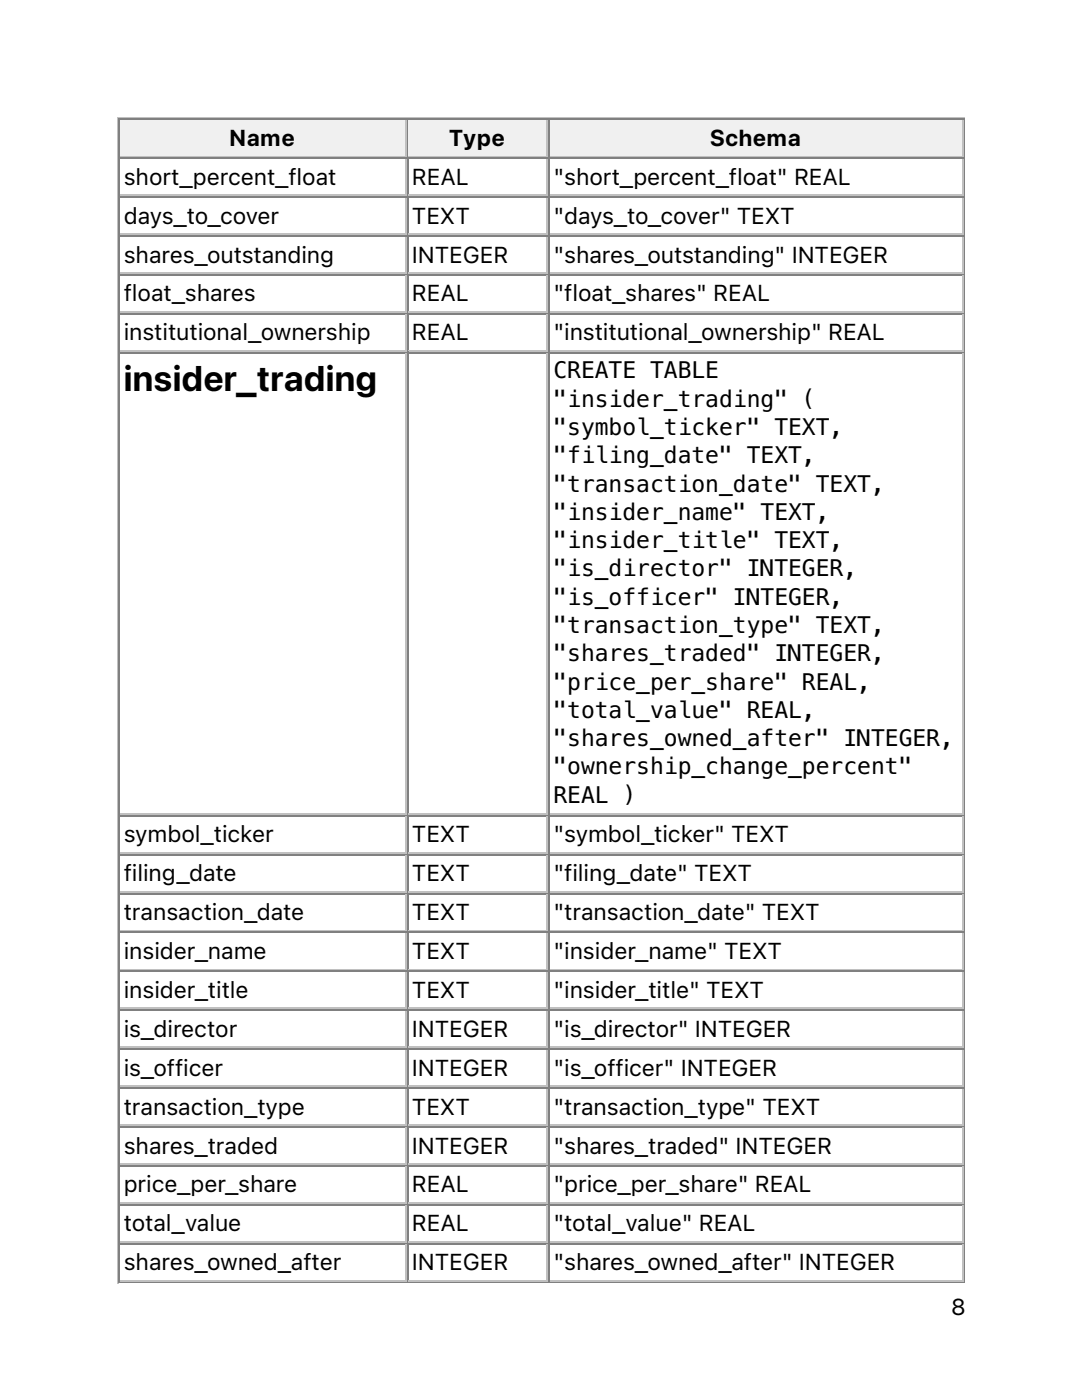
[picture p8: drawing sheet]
<svg xmlns="http://www.w3.org/2000/svg" width="216mm" height="279mm" viewBox="0 0 216 279" stroke-linecap="round" stroke-linejoin="round" font-family="sans-serif">
<defs><g id="words">
<text font-size="7.1" x="24.7" y="78.1">insider_trading</text>
<g font-size="4.6">
<text x="45.8" y="29.1">Name</text>
<text x="89.6" y="29.1">Type</text>
<text x="141.7" y="29.1">Schema</text>
<text x="24.7" y="36.9">short_percent_float</text>
<text x="82.2" y="36.9">REAL</text>
<text x="110.4" y="36.9">&quot;short_percent_float&quot; REAL</text>
<text x="24.7" y="44.6">days_to_cover</text>
<text x="82.2" y="44.6">TEXT</text>
<text x="110.4" y="44.6">&quot;days_to_cover&quot; TEXT</text>
<text x="24.7" y="52.4">shares_outstanding</text>
<text x="82.2" y="52.4">INTEGER</text>
<text x="110.4" y="52.4">&quot;shares_outstanding&quot; INTEGER</text>
<text x="24.7" y="60.2">float_shares</text>
<text x="82.2" y="60.2">REAL</text>
<text x="110.4" y="60.2">&quot;float_shares&quot; REAL</text>
<text x="24.7" y="67.9">institutional_ownership</text>
<text x="82.2" y="67.9">REAL</text>
<text x="110.4" y="67.9">&quot;institutional_ownership&quot; REAL</text>
<text x="110.4" y="75.5">CREATE TABLE</text>
<text x="110.4" y="81.2">&quot;insider_trading&quot; (</text>
<text x="110.4" y="86.8">&quot;symbol_ticker&quot; TEXT,</text>
<text x="110.4" y="92.4">&quot;filing_date&quot; TEXT,</text>
<text x="110.4" y="98.1">&quot;transaction_date&quot; TEXT,</text>
<text x="110.4" y="103.7">&quot;insider_name&quot; TEXT,</text>
<text x="110.4" y="109.4">&quot;insider_title&quot; TEXT,</text>
<text x="110.4" y="115">&quot;is_director&quot; INTEGER,</text>
<text x="110.4" y="120.7">&quot;is_officer&quot; INTEGER,</text>
<text x="110.4" y="126.3">&quot;transaction_type&quot; TEXT,</text>
<text x="110.4" y="132">&quot;shares_traded&quot; INTEGER,</text>
<text x="110.4" y="137.6">&quot;price_per_share&quot; REAL,</text>
<text x="110.4" y="143.2">&quot;total_value&quot; REAL,</text>
<text x="110.4" y="148.9">&quot;shares_owned_after&quot; INTEGER,</text>
<text x="110.4" y="154.5">&quot;ownership_change_percent&quot;</text>
<text x="110.4" y="160.2">REAL )</text>
<text x="24.7" y="168.1">symbol_ticker</text>
<text x="82.2" y="168.1">TEXT</text>
<text x="110.4" y="168.1">&quot;symbol_ticker&quot; TEXT</text>
<text x="24.7" y="175.9">filing_date</text>
<text x="82.2" y="175.9">TEXT</text>
<text x="110.4" y="175.9">&quot;filing_date&quot; TEXT</text>
<text x="24.7" y="183.6">transaction_date</text>
<text x="82.2" y="183.6">TEXT</text>
<text x="110.4" y="183.6">&quot;transaction_date&quot; TEXT</text>
<text x="24.7" y="191.4">insider_name</text>
<text x="82.2" y="191.4">TEXT</text>
<text x="110.4" y="191.4">&quot;insider_name&quot; TEXT</text>
<text x="24.7" y="199.2">insider_title</text>
<text x="82.2" y="199.2">TEXT</text>
<text x="110.4" y="199.2">&quot;insider_title&quot; TEXT</text>
<text x="24.7" y="206.9">is_director</text>
<text x="82.2" y="206.9">INTEGER</text>
<text x="110.4" y="206.9">&quot;is_director&quot; INTEGER</text>
<text x="24.7" y="214.7">is_officer</text>
<text x="82.2" y="214.7">INTEGER</text>
<text x="110.4" y="214.7">&quot;is_officer&quot; INTEGER</text>
<text x="24.7" y="222.4">transaction_type</text>
<text x="82.2" y="222.4">TEXT</text>
<text x="110.4" y="222.4">&quot;transaction_type&quot; TEXT</text>
<text x="24.7" y="230.2">shares_traded</text>
<text x="82.2" y="230.2">INTEGER</text>
<text x="110.4" y="230.2">&quot;shares_traded&quot; INTEGER</text>
<text x="24.7" y="238">price_per_share</text>
<text x="82.2" y="238">REAL</text>
<text x="110.4" y="238">&quot;price_per_share&quot; REAL</text>
<text x="24.7" y="245.7">total_value</text>
<text x="82.2" y="245.7">REAL</text>
<text x="110.4" y="245.7">&quot;total_value&quot; REAL</text>
<text x="24.7" y="253.5">shares_owned_after</text>
<text x="82.2" y="253.5">INTEGER</text>
<text x="110.4" y="253.5">&quot;shares_owned_after&quot; INTEGER</text>
<text x="189.8" y="262.5">8</text>
</g>
</g></defs>
<path d="M23.5 23.3v232.8M23.6 23.5h169M24 31.2h57.1M81 24v7" fill="none" stroke="#c0c0c0" stroke-width=".35"/>
<path d="M23.8 23.6v7.8M24 23.8h57.1M192.4 23.6v232.2M23.6 255.9h169" fill="none" stroke="#808080" stroke-width=".35"/>
<g fill="#f0f0f0">
<path d="M24 24h56.8v7h-56.8z"/>
<path d="M45.5 24.7h13.8v5.6h-13.8z"/>
</g>
<path d="M81.3 23.6v7.8M81.5 23.8h27.9" fill="none" stroke="#808080" stroke-width=".35"/>
<path d="M81.5 31.2h27.9M109.2 24v7" fill="none" stroke="#c0c0c0" stroke-width=".35"/>
<g fill="#f0f0f0">
<path d="M81.5 24h27.5v7h-27.5z"/>
<path d="M89.6 24.7h11.3v5.6h-11.3z"/>
</g>
<path d="M109.5 23.6v7.8M109.7 23.8h82.6" fill="none" stroke="#808080" stroke-width=".35"/>
<path d="M109.7 31.2h82.6M192.1 24v7" fill="none" stroke="#c0c0c0" stroke-width=".35"/>
<g fill="#f0f0f0">
<path d="M109.7 24h82.2v7h-82.2z"/>
<path d="M141.5 24.7h18.7v5.6h-18.7z"/>
</g>
<g fill="none" stroke="#808080" stroke-width=".35">
<path d="M23.8 31.4v224.4M24 31.6h57.1M24 39.3h57.1M81.3 31.4v224.4M81.5 31.6h27.9M81.5 39.3h27.9M109.5 31.4v224.4M109.7 31.6h82.6M109.7 39.3h82.6M24 47.1h57.1M24 54.9h57.1M81.5 47.1h27.9"/>
<path d="M81.5 54.9h27.9M109.7 47.1h82.6M109.7 54.9h82.6M24 62.6h57.1M24 70.4h57.1M81.5 62.6h27.9M81.5 70.4h27.9M109.7 62.6h82.6M109.7 70.4h82.6M24 162.8h57.1M24 170.6h57.1M24 178.3h57.1"/>
<path d="M81.5 162.8h27.9M81.5 170.6h27.9M81.5 178.3h27.9M109.7 162.8h82.6M109.7 170.6h82.6M109.7 178.3h82.6M24 186.1h57.1M24 193.9h57.1M81.5 186.1h27.9M81.5 193.9h27.9M109.7 186.1h82.6M109.7 193.9h82.6"/>
<path d="M24 201.6h57.1M24 209.4h57.1M24 217.1h57.1M81.5 201.6h27.9M81.5 209.4h27.9M81.5 217.1h27.9M109.7 201.6h82.6M109.7 209.4h82.6M109.7 217.1h82.6M24 224.9h57.1M24 232.7h57.1M81.5 224.9h27.9"/>
<path d="M81.5 232.7h27.9M109.7 224.9h82.6M109.7 232.7h82.6M24 240.4h57.1M24 248.2h57.1M81.5 240.4h27.9M81.5 248.2h27.9M109.7 240.4h82.6M109.7 248.2h82.6"/>
</g>
<g fill="none" stroke="#c0c0c0" stroke-width=".35">
<path d="M24 39h57.1M81 31.8v7M81 39.5v7.1M81.5 39h27.9M109.2 31.8v7M109.2 39.5v7.1M109.7 39h82.6M192.1 31.8v7M192.1 39.5v7.1M24 46.7h57.1M24 54.5h57.1M81 47.3v7"/>
<path d="M81 55v7.1M81.5 46.7h27.9M81.5 54.5h27.9M109.2 47.3v7M109.2 55v7.1M109.7 46.7h82.6M109.7 54.5h82.6M192.1 47.3v7M192.1 55v7.1M24 62.3h57.1M24 70h57.1M81 62.8v7"/>
<path d="M81 70.6v91.7M81.5 62.3h27.9M81.5 70h27.9M109.2 62.8v7M109.2 70.6v91.7M109.7 62.3h82.6M109.7 70h82.6M192.1 62.8v7M192.1 70.6v91.7M24 162.5h57.1M24 170.2h57.1M24 178h57.1"/>
<path d="M81 163v7M81 170.7v7.1M81 178.5v7.1M81.5 162.5h27.9M81.5 170.2h27.9M81.5 178h27.9M109.2 163v7M109.2 170.7v7.1M109.2 178.5v7.1M109.7 162.5h82.6M109.7 170.2h82.6M109.7 178h82.6"/>
<path d="M192.1 163v7M192.1 170.7v7.1M192.1 178.5v7.1M24 185.7h57.1M24 193.5h57.1M81 186.3v7M81 194v7.1M81.5 185.7h27.9M81.5 193.5h27.9M109.2 186.3v7M109.2 194v7.1M109.7 185.7h82.6"/>
<path d="M109.7 193.5h82.6M192.1 186.3v7M192.1 194v7.1M24 201.3h57.1M24 209h57.1M24 216.8h57.1M81 201.8v7M81 209.5v7.1M81 217.3v7.1M81.5 201.3h27.9M81.5 209h27.9M81.5 216.8h27.9"/>
<path d="M109.2 201.8v7M109.2 209.5v7.1M109.2 217.3v7.1M109.7 201.3h82.6M109.7 209h82.6M109.7 216.8h82.6M192.1 201.8v7M192.1 209.5v7.1M192.1 217.3v7.1M24 224.5h57.1M24 232.3h57.1M81 225.1v7"/>
<path d="M81 232.8v7.1M81.5 224.5h27.9M81.5 232.3h27.9M109.2 225.1v7M109.2 232.8v7.1M109.7 224.5h82.6M109.7 232.3h82.6M192.1 225.1v7M192.1 232.8v7.1M24 240.1h57.1M24 247.8h57.1M24 255.6h57.1"/>
<path d="M81 240.6v7.1M81 248.4v7M81.5 240.1h27.9M81.5 247.8h27.9M81.5 255.6h27.9M109.2 240.6v7.1M109.2 248.4v7M109.7 240.1h82.6M109.7 247.8h82.6M109.7 255.6h82.6M192.1 240.6v7.1M192.1 248.4v7"/>
</g>
<use href="#words"/>
</svg>
